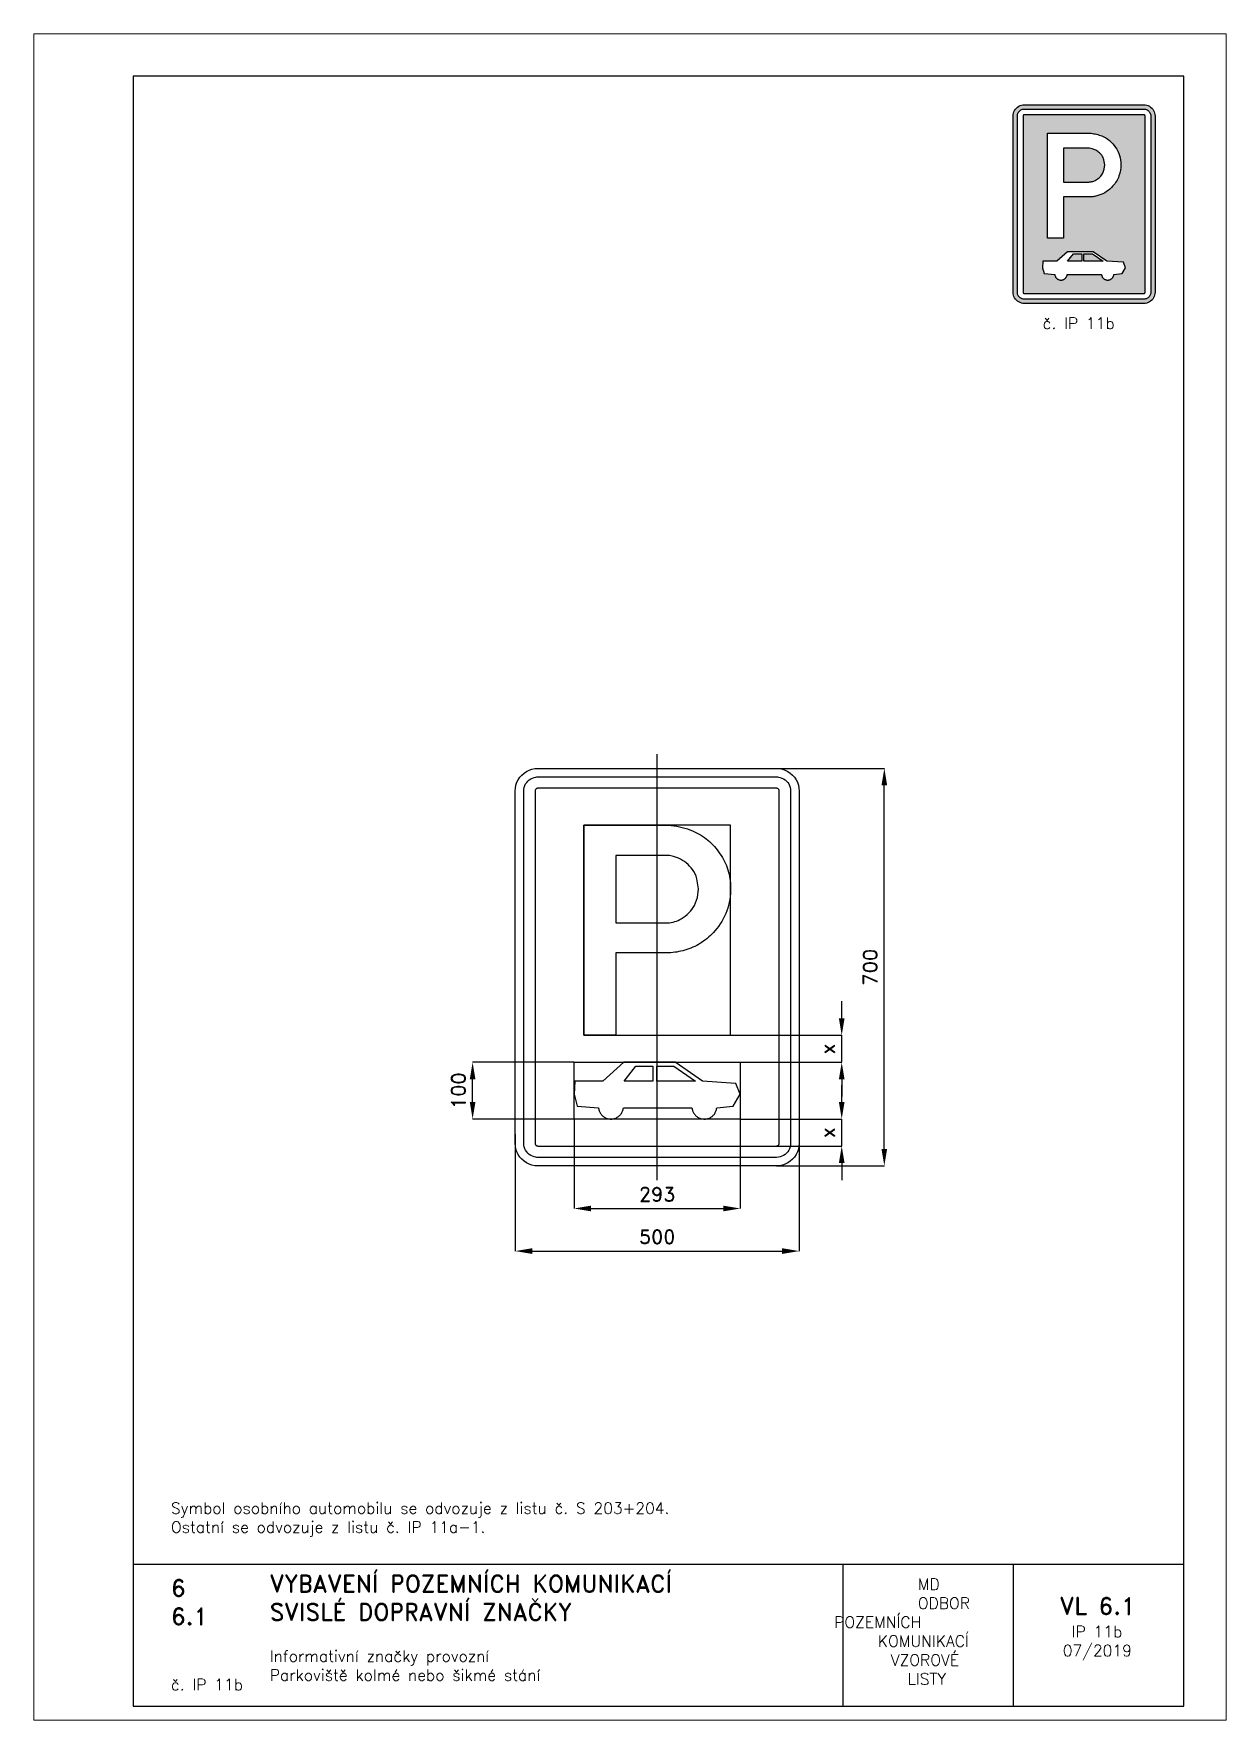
# Paper-space layout 'IP 11b' of a CAD drawing. Header units: millimetres. Extents: x 0 to 210, y 0 to 297.
# The model-space entities are those that its viewports show. They can reach past a viewport. Long polylines and large blocks are cut down to what shows.
import ezdxf

# ---------------------------------------------------------------- set-up
doc = ezdxf.new("R2010")
doc.units = ezdxf.units.MM
doc.header["$LTSCALE"] = 5
doc.linetypes.add('ČERCHOVANÁX2', pattern=[2, 1, -0.5, 0, -0.5])
doc.linetypes.add('ČÁRKOVANÁX2', pattern=[1.5, 1, -0.5])
for name, color, linetype in [('Kóty', 2, 'Continuous'), ('Rozpiska', 7, 'Continuous'), ('Značka', 7, 'Continuous')]:
    doc.layers.add(name, color=color, linetype=linetype)
doc.layers.add('Rámeček', color=6, linetype='Continuous', plot=False)
doc.styles.get("Standard").update_dxf_attribs({"font": 'romand.shx', "height": 25})
doc.dimstyles.get("Standard").update_dxf_attribs({"dimtxt": 25, "dimasz": 30, "dimexe": 0.18, "dimexo": 0.0625, "dimgap": 12.5, "dimtad": 1, "dimdec": 0, "dimzin": 0, "dimdsep": 46, "dimtxsty": 'Standard', "dimcen": 0.09, "dimadec": 0, "dimazin": 0, "dimtfac": 1, "dimtdec": 0, "dimtofl": 0, "dimtmove": 0, "dimatfit": 3, "dimfxl": 1, "dimtolj": 1, "dimtzin": 0, "dimarcsym": 0})

psp = doc.layouts.new('IP 11b')

# ---------------------------------------------------------------- texts
at = {"layer": 'Rozpiska', "color": 7, "attachment_point": 1}
for s, width, gutter_width, heights, insert, char_height in [('\\pi5.16667;č. IP 11b', 25, 75, [0], (172.4999999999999, 247.0033418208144), 2), ('Symbol osobního automobilu se odvozuje z listu č. S 203+204.\\POstatní se odvozuje z listu č. IP 11a-1.{\\H1.83333x; }', 155.5010732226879, 100, [0], (24.16971776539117, 38.34707954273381), 2), ('6', 149.04217740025, 100, [0], (24.16971776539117, 24.77143633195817), 3), ('{\\C6;VYBAVENÍ POZEMNÍCH KOMUNIKACÍ\\P}SVISLÉ DOPRAVNÍ ZNAČKY{\\H1.34524x; }', 149.04217740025, 100, [0], (41.56166878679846, 25.56072462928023), 3), ('\\pi14.7414;{\\C6;MD\\P\\pi2.36044;}ODBOR POZEMNÍCH{\\H1.57143x; }\\P\\pi7.69378;KOMUNIKACÍ{\\H1.5x; }\\P\\pi9.97949;{\\C6;VZOROVÉ\\H1.47619x; \\H0.67742x;\\P\\pi12.93187;LISTY\\H1.26984x; }', 33.10184048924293, 100, [0], (140.9534725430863, 24.94523992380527), 2), ('\\pi1.03113;{\\H1.5x;\\C6;VL 6.1\\P\\pi3.12634;\\H0.66667x;IP 11b\\H1.66666x; \\H0.6x;\\P\\pi1.5549;07/2019\\H1.80159x; }', 16.06225436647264, 100, [0], (179.6550617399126, 21.60975232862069), 2), ('6.1', 149.04217740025, 100, [0], (24.16971776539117, 19.77734483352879), 3), ('{\\C6;Informativní značky provozní\\P}Parkoviště kolmé nebo šikmé stání{\\H1.83333x; }', 149.04217740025, 100, [0], (41.56166878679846, 12.28505153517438), 2), ('{\\C6;č. IP 11b}', 18.33049291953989, 100, [2.666666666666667], (24.16971776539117, 7.277565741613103), 2)]:
    psp.add_mtext_dynamic_manual_height_columns(s, width=width, gutter_width=gutter_width, heights=heights, dxfattribs=dict(at, insert=insert, char_height=char_height))

msp = doc.modelspace()

# ---------------------------------------------------------------- blocks, each defined once
blk = doc.blocks.new('*D0')
at = {"layer": 'Defpoints', "color": 0, "transparency": 16777216}
for p in [(170.5196993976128, 350), (400.0000000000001, 349.9999999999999), (210, -350)]:
    blk.add_point(p, dxfattribs=at)
at = {"layer": 'Kóty', "color": 0, "lineweight": -2, "transparency": 16777216}
for p, q in [((170.5821993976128, 350), (400.1800000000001, 349.9999999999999)), ((399.9999999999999, -320.0000000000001), (400.0000000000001, 319.9999999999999)), ((210.0625, -350), (400.1799999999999, -350.0000000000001))]:
    blk.add_line(p, q, dxfattribs=at)
at = {"layer": 'Kóty', "color": 0, "transparency": 16777216}
for points in [[(395.0000000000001, 319.9999999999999), (405.0000000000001, 319.9999999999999), (400.0000000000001, 349.9999999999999)], [(394.9999999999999, -320.0000000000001), (404.9999999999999, -320.0000000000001), (399.9999999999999, -350.0000000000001)]]:
    blk.add_solid(points, dxfattribs=at)
at = {"layer": 'Kóty', "color": 0, "transparency": 16777216, "insert": (375, 3.541209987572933e-14), "char_height": 25, "attachment_point": 5, "rotation": 90}
blk.add_mtext('\\A1;700', dxfattribs=at)
blk = doc.blocks.new('*D1')
at = {"layer": 'Defpoints', "color": 0, "transparency": 16777216}
for p in [(-250, -294.2459571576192), (250, -298.8086641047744), (250, -500)]:
    blk.add_point(p, dxfattribs=at)
at = {"layer": 'Kóty', "color": 0, "lineweight": -2, "transparency": 16777216}
for p, q in [((-250, -294.3084571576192), (-250, -500.18)), ((250, -298.8711641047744), (250, -500.18)), ((-220, -500), (220, -500))]:
    blk.add_line(p, q, dxfattribs=at)
at = {"layer": 'Kóty', "color": 0, "transparency": 16777216}
for points in [[(-220, -495), (-220, -505), (-250, -500)], [(220, -495), (220, -505), (250, -500)]]:
    blk.add_solid(points, dxfattribs=at)
at = {"layer": 'Kóty', "color": 0, "transparency": 16777216, "insert": (1.530808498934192e-15, -475), "char_height": 25, "attachment_point": 5}
blk.add_mtext('\\A1;500', dxfattribs=at)
blk = doc.blocks.new('*D2')
at = {"layer": 'Defpoints', "color": 0, "transparency": 16777216}
for p in [(-146.4279999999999, -267.5), (146.4279999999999, -267.5), (146.4279999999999, -425)]:
    blk.add_point(p, dxfattribs=at)
at = {"layer": 'Kóty', "color": 0, "lineweight": -2, "transparency": 16777216}
for p, q in [((-146.4279999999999, -267.5625), (-146.4279999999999, -425.18)), ((146.4279999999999, -267.5625), (146.4279999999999, -425.18)), ((-116.4279999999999, -425), (116.4279999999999, -425))]:
    blk.add_line(p, q, dxfattribs=at)
at = {"layer": 'Kóty', "color": 0, "transparency": 16777216}
for points in [[(-116.4279999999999, -420), (-116.4279999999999, -430), (-146.4279999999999, -425)], [(116.4279999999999, -420), (116.4279999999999, -430), (146.4279999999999, -425)]]:
    blk.add_solid(points, dxfattribs=at)
at = {"layer": 'Kóty', "color": 0, "transparency": 16777216, "insert": (1.530808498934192e-15, -400), "char_height": 25, "attachment_point": 5}
blk.add_mtext('\\A1;293', dxfattribs=at)
blk = doc.blocks.new('*D3')
at = {"layer": 'Defpoints', "color": 0, "transparency": 16777216}
for p in [(-325, -167.4999999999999), (-146.4279999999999, -167.5), (-146.4279999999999, -267.5625)]:
    blk.add_point(p, dxfattribs=at)
at = {"layer": 'Kóty', "color": 0, "lineweight": -2, "transparency": 16777216}
for p, q in [((-146.4904999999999, -167.5), (-325.18, -167.4999999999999)), ((-325, -237.5625), (-325, -197.4999999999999)), ((-146.4904999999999, -267.5625), (-325.18, -267.5625))]:
    blk.add_line(p, q, dxfattribs=at)
at = {"layer": 'Kóty', "color": 0, "transparency": 16777216}
for points in [[(-330, -197.4999999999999), (-320, -197.5), (-325, -167.4999999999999)], [(-330, -237.5625), (-320, -237.5625), (-325, -267.5625)]]:
    blk.add_solid(points, dxfattribs=at)
at = {"layer": 'Kóty', "color": 0, "transparency": 16777216, "insert": (-349.9999999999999, -217.53125), "char_height": 25, "attachment_point": 5, "rotation": 90}
blk.add_mtext('\\A1;100', dxfattribs=at)
blk = doc.blocks.new('*D4')
at = {"layer": 'Defpoints', "color": 0, "transparency": 16777216}
for p in [(129.1910000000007, -120), (325, -120.0000000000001), (146.4279999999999, -167.5)]:
    blk.add_point(p, dxfattribs=at)
at = {"layer": 'Kóty', "color": 0, "lineweight": -2, "transparency": 16777216}
for p, q in [((325, -90.00000000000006), (325, -60.00000000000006)), ((129.2535000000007, -120), (325.18, -120.0000000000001)), ((146.4904999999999, -167.5), (325.1799999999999, -167.5000000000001)), ((324.9999999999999, -197.5000000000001), (324.9999999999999, -227.5000000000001))]:
    blk.add_line(p, q, dxfattribs=at)
at = {"layer": 'Kóty', "color": 0, "transparency": 16777216}
for points in [[(320, -90.00000000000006), (330, -90.00000000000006), (325, -120.0000000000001)], [(319.9999999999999, -197.5000000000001), (329.9999999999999, -197.5000000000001), (324.9999999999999, -167.5000000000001)]]:
    blk.add_solid(points, dxfattribs=at)
at = {"layer": 'Kóty', "color": 0, "transparency": 16777216, "insert": (300, -143.75), "char_height": 25, "attachment_point": 5, "rotation": 90}
blk.add_mtext('\\A1;x', dxfattribs=at)
blk = doc.blocks.new('*D5')
at = {"layer": 'Defpoints', "color": 0, "transparency": 16777216}
for p in [(146.4279999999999, -267.5625), (325, -267.5625), (146.4279999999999, -315)]:
    blk.add_point(p, dxfattribs=at)
at = {"layer": 'Kóty', "color": 0, "lineweight": -2, "transparency": 16777216}
for p, q in [((325, -237.5625), (325, -207.5625)), ((146.4904999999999, -267.5625), (325.18, -267.5625)), ((146.4904999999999, -315), (325.18, -315)), ((325, -345), (325, -375))]:
    blk.add_line(p, q, dxfattribs=at)
at = {"layer": 'Kóty', "color": 0, "transparency": 16777216}
for points in [[(320, -237.5625), (330, -237.5625), (325, -267.5625)], [(320, -345), (330, -345), (325, -315)]]:
    blk.add_solid(points, dxfattribs=at)
at = {"layer": 'Kóty', "color": 0, "transparency": 16777216, "insert": (300.0000000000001, -291.2812499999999), "char_height": 25, "attachment_point": 5, "rotation": 90}
blk.add_mtext('\\A1;x', dxfattribs=at)

# ---------------------------------------------------------------- dimensions: what is measured, and where the dimension line sits
at = {"layer": 'Kóty'}
for base, p1, p2, picture, middle in [((400.0000000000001, 349.9999999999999), (210, -350), (170.5196993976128, 350), '*D0', (375, 3.541209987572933e-14)), ((-325, -167.4999999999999), (-146.4279999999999, -267.5625), (-146.4279999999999, -167.5), '*D3', (-349.9999999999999, -217.53125))]:
    dim = msp.add_linear_dim(base=base, p1=p1, p2=p2, angle=90, dimstyle='Standard', dxfattribs=at)
    dim.commit()
    dim.dimension.update_dxf_attribs({"geometry": picture, "text_midpoint": middle})
for base, p1, p2, picture, middle in [((325, -120.0000000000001), (146.4279999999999, -167.5), (129.1910000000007, -120), '*D4', (300, -143.75)), ((325, -267.5625), (146.4279999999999, -315), (146.4279999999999, -267.5625), '*D5', (300.0000000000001, -291.2812499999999))]:
    dim = msp.add_linear_dim(base=base, p1=p1, p2=p2, angle=90, text='x', dimstyle='Standard', dxfattribs=at)
    dim.commit()
    dim.dimension.update_dxf_attribs({"geometry": picture, "text_midpoint": middle})
for base, p1, p2, picture, middle in [((250, -500), (-250, -294.2459571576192), (250, -298.8086641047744), '*D1', (1.530808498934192e-15, -475)), ((146.4279999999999, -425), (-146.4279999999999, -267.5), (146.4279999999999, -267.5), '*D2', (1.530808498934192e-15, -400))]:
    dim = msp.add_linear_dim(base=base, p1=p1, p2=p2, dimstyle='Standard', dxfattribs=at)
    dim.commit()
    dim.dimension.update_dxf_attribs({"geometry": picture, "text_midpoint": middle})

# ---------------------------------------------------------------- linework, layer by layer
at = {"layer": 'Kóty'}
for points in [[(324.9999999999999, -167.5000000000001), (325, -120.0000000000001)], [(325, -315), (325, -267.5625)]]:
    msp.add_lwpolyline(points, dxfattribs=at)
at = {"layer": 'Značka', "color": 6, "linetype": 'ČERCHOVANÁX2', "ltscale": 5}
msp.add_lwpolyline([(0, -375), (0, 375)], dxfattribs=at)
at = {"layer": 'Značka', "color": 5}
for points in [[(-210, -350), (-210.2000000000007, -349.9995000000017), (-210.2999999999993, -349.9988000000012, -0.0321716), (-215.5, -349.6369999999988), (-220.6000000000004, -348.5822999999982), (-225.5, -346.9226999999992), (-230.1000000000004, -344.5885000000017), (-234.3999999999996, -341.7139999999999), (-238.2999999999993, -338.2842999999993), (-241.7000000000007, -334.4026000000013), (-244.6000000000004, -330.0905999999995), (-246.8999999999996, -325.460500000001), (-248.6000000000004, -320.5548999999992), (-249.7000000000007, -315.4766999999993), (-250, -310.3139999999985), (-250, -310.1569999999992), (-250, -310), (-250, 310), (-250, 310.1569999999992), (-250, 310.3139999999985), (-249.6000000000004, 315.4789999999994), (-248.6000000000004, 320.5550000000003), (-246.8999999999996, 325.4639999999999), (-244.6000000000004, 330.0910000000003), (-241.7000000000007, 334.4019999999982), (-238.2999999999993, 338.2839999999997), (-234.3999999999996, 341.7170000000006), (-230.1000000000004, 344.5889999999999), (-225.5, 346.905999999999), (-220.6000000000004, 348.5819999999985), (-215.5, 349.6539999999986, -0.0367311), (-210.2999999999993, 349.9989999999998), (-210.2000000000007, 350), (-210, 350), (210, 350), (210.2000000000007, 350), (210.2999999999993, 349.9989999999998, -0.0321716), (215.5, 349.6369999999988), (220.6000000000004, 348.5819999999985), (225.5, 346.9229999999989), (230.1000000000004, 344.5889999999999), (234.3999999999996, 341.7139999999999), (238.2999999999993, 338.2839999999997), (241.7000000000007, 334.4029999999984), (244.6000000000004, 330.0910000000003), (246.8999999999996, 325.4599999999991), (248.6000000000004, 320.5550000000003), (249.7000000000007, 315.476999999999), (250, 310.3139999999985), (250, 310.1569999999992), (250, 310), (250, -310), (250, -310.1569999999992), (250, -310.3139999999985), (249.6000000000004, -315.4791000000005), (248.6000000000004, -320.5548999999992), (246.8999999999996, -325.4635999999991), (244.6000000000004, -330.0905999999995), (241.7000000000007, -334.4016999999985), (238.2999999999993, -338.2842999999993), (234.3999999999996, -341.7171999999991), (230.1000000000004, -344.5885000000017), (225.5, -346.9061000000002), (220.6000000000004, -348.5822999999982), (215.5, -349.6542000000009, -0.0367341), (210.2999999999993, -349.9988000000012), (210.2000000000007, -349.9995999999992), (210, -350), (-210, -350)], [(-210, -335), (-210.1000000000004, -334.9997000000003), (-210.2000000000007, -334.9991999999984, -0.0321601), (-213.3999999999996, -334.7730999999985), (-216.6000000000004, -334.1139000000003), (-219.7000000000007, -333.0767000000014), (-222.6000000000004, -331.6178), (-225.2999999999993, -329.8211999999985), (-227.7000000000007, -327.6777000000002), (-229.7999999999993, -325.2515999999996), (-231.6000000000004, -322.5565999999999), (-233.1000000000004, -319.6627999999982), (-234.1000000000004, -316.5967999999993), (-234.7999999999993, -313.4229999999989), (-235, -310.1959999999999), (-235, -310.0980000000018), (-235, -310), (-235, 310), (-235, 310.0980000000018), (-235, 310.1959999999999), (-234.7999999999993, 313.4239999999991), (-234.1000000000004, 316.5970000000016), (-233.1000000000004, 319.6650000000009), (-231.6000000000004, 322.5570000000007), (-229.7999999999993, 325.2510000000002), (-227.7000000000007, 327.6779999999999), (-225.2999999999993, 329.8230000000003), (-222.6000000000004, 331.6179999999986), (-219.7000000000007, 333.0659999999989), (-216.6000000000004, 334.1140000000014), (-213.3999999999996, 334.7839999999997, -0.0367287), (-210.2000000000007, 334.9989999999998), (-210.1000000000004, 335), (-210, 335), (210, 335), (210.1000000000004, 335), (210.2000000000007, 334.9989999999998, -0.0321789), (213.3999999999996, 334.773000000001), (216.6000000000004, 334.1140000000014), (219.7000000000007, 333.0770000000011), (222.6000000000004, 331.6179999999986), (225.2999999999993, 329.8209999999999), (227.7000000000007, 327.6779999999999), (229.7999999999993, 325.2520000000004), (231.6000000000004, 322.5570000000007), (233.1000000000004, 319.6630000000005), (234.1000000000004, 316.5970000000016), (234.7999999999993, 313.4229999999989), (235, 310.1959999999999), (235, 310.0980000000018), (235, 310), (235, -310), (235, -310.0980000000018), (235, -310.1959999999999), (234.7999999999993, -313.4239999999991), (234.1000000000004, -316.5967999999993), (233.1000000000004, -319.6647999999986), (231.6000000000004, -322.5565999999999), (229.7999999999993, -325.2511000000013), (227.7000000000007, -327.6777000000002), (225.2999999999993, -329.8233), (222.6000000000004, -331.6178), (219.7000000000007, -333.0662999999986), (216.6000000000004, -334.1139000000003), (213.3999999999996, -334.7838999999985), (210.2000000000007, -334.9991999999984), (210.1000000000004, -334.9997000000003), (210, -335), (-210, -335)], [(-129.2000000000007, -119.9609999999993), (-129.2000000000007, 250.0390000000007), (20.5, 250.0390000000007), (22.70000000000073, 249.7540000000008), (24.89999999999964, 249.4599999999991, -0.0253522), (43.89999999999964, 246.0109999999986, -0.042933), (62.20000000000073, 240.018, -0.0795852), (89.39999999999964, 223.7220000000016, -0.076468), (110.5, 199.7419999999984, -0.0768591), (124.5, 171.2129999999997, -0.0757333), (129.2000000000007, 139.7710000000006, -0.09403439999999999), (122.6000000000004, 99.08699999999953, -0.0983727), (101.5, 63.84400000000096, -0.0732822), (79.20000000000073, 43.98800000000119, -0.067707), (52.39999999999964, 31.12199999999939, -0.0342059), (38.39999999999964, 27.28199999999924, -0.0378679), (24.10000000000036, 25.49499999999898), (21.70000000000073, 25.38300000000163), (19.29999999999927, 25.30199999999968), (-72.5, 25.30199999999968), (-72.5, -119.9609999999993), (-129.2000000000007, -119.9609999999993)], [(-72.5, 196.8899999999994), (-72.5, 77.87299999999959), (15.10000000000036, 77.87299999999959), (16.79999999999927, 77.875), (18.60000000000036, 77.91100000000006, 0.0671332), (30.89999999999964, 80.10099999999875, 0.0577061), (42.39999999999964, 85.31100000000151, 0.07172569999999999), (55.70000000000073, 95.39600000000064, 0.0745311), (65.5, 108.7829999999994), (71.10000000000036, 122.7849999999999), (72.79999999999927, 137.844000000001), (70.10000000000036, 155.7910000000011, 0.08373560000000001), (62.10000000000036, 171.9150000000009, 0.0733358), (51.29999999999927, 183.4540000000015, 0.0660673), (37.79999999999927, 191.648000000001), (28.70000000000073, 195.0410000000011, 0.0492476), (19.20000000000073, 196.6970000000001), (17.70000000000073, 196.8050000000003), (16.29999999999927, 196.8899999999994), (-72.5, 196.8899999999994)], [(-103.3150000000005, -247.857, 0.00632891), (-103.0149999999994, -249.6754000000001, 0.0190642), (-102.6229999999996, -251.4726000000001, 0.0377067), (-101.6820000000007, -254.1885000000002, 0.0345653), (-100.3559999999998, -256.7497000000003, 0.033676), (-98.72999999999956, -259.1277, 0.0344338), (-96.79999999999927, -261.2601000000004, 0.034599), (-94.6180000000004, -263.1367, 0.0344176), (-92.19800000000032, -264.6966000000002, 0.03438719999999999), (-89.60399999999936, -265.9444000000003, 0.0344148), (-86.86299999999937, -266.8248999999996, 0.0344185), (-84.03499999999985, -267.3588, 0.03441669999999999), (-81.15999999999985, -267.5, 0.03441690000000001), (-78.28900000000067, -267.2835999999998, 0.0344269), (-75.47600000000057, -266.6758, 0.0344208), (-72.75900000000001, -265.7239, 0.03434790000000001), (-70.19800000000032, -264.4085999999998, 0.0344156), (-67.8189999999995, -262.7861000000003, 0.03475519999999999), (-65.6880000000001, -260.8528999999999, 0.0343952), (-63.81600000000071, -258.6700000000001, 0.0330107), (-62.2510000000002, -256.2507999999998, 0.0345653), (-60.98699999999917, -253.6572999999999, 0.0397575), (-60.12299999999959, -250.9161999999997, 0.0173413), (-59.81099999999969, -249.3940000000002), (-59.56999999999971, -247.857), (-59.5679999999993, -247.857), (60.99699999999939, -247.857), (61.25200000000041, -247.857), (61.55299999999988, -249.6754000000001, 0.0190642), (61.94399999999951, -251.4726000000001, 0.0376967), (62.88600000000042, -254.1885000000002, 0.0345607), (64.21199999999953, -256.7497000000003, 0.03367580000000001), (65.83699999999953, -259.1277, 0.0344378), (67.76699999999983, -261.2601000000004, 0.0345921), (69.94900000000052, -263.1367, 0.0344203), (72.3700000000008, -264.6966000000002, 0.034385), (74.96399999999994, -265.9444000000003, 0.034413), (77.70399999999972, -266.8248999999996, 0.0344216), (80.53299999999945, -267.3588, 0.0344166), (83.40799999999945, -267.5, 0.0344166), (86.27800000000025, -267.2835999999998, 0.0344259), (89.09200000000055, -266.6758, 0.0344189), (91.8080000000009, -265.7239, 0.03434790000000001), (94.3690000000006, -264.4085999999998, 0.0344096), (96.74799999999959, -262.7861000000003, 0.0347589), (98.87900000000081, -260.8528999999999, 0.0344033), (100.7510000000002, -258.6700000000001, 0.03300619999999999), (102.3160000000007, -256.2507999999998, 0.03455109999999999), (103.5799999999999, -253.6572999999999, 0.0397676), (104.4439999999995, -250.9161999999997), (104.7559999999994, -249.3940000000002), (104.9969999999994, -247.857), (105, -247.857), (133.9279999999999, -244.643), (146.4279999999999, -223.9279999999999), (138.5709999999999, -205), (80, -201.0709999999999), (31.42900000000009, -167.5), (-58.57099999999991, -167.5), (-95.71399999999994, -201.0709999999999), (-145, -201.0709999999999), (-146.4279999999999, -223.9279999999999), (-141.0709999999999, -244.643), (-103.5709999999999, -247.857), (-103.3150000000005, -247.857)]]:
    msp.add_lwpolyline(points, format="xyb", dxfattribs=at)
for points in [[(-210, -315), (210, -315), (210, -315), (210, -315), (210.7000000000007, -314.9550000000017), (211.2999999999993, -314.8230000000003), (211.8999999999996, -314.6150000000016), (212.5, -314.3240000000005), (213.1000000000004, -313.9639999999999), (213.5, -313.5360000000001), (214, -313.0499999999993), (214.2999999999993, -312.5109999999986), (214.6000000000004, -311.9330000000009), (214.7999999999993, -311.3189999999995), (215, -310.6850000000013), (215, -310.0390000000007), (215, -310.0200000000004), (215, -310), (215, 310), (215, 310.0200000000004), (215, 310.0390000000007), (215, 310.6850000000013), (214.7999999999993, 311.3189999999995), (214.6000000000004, 311.9330000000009), (214.2999999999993, 312.5109999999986), (214, 313.0499999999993), (213.5, 313.5360000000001), (213.1000000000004, 313.9650000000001), (212.5, 314.3240000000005), (211.8999999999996, 314.6130000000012), (211.2999999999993, 314.8230000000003), (210.7000000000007, 314.9569999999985), (210, 315), (210, 315), (210, 315), (-210, 315), (-210, 315), (-210, 315), (-210.7000000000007, 314.9550000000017), (-211.2999999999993, 314.8230000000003), (-211.8999999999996, 314.6150000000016), (-212.5, 314.3240000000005), (-213.1000000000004, 313.9639999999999), (-213.5, 313.5360000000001), (-214, 313.0499999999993), (-214.2999999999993, 312.5109999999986), (-214.6000000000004, 311.9330000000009), (-214.7999999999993, 311.3189999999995), (-215, 310.6850000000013), (-215, 310.0390000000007), (-215, 310.0200000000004), (-215, 310), (-215, -310), (-215, -310.0200000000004), (-215, -310.0390000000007), (-215, -310.6850000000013), (-214.7999999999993, -311.3189999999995), (-214.6000000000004, -311.9330000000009), (-214.2999999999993, -312.5109999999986), (-214, -313.0499999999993), (-213.5, -313.5360000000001), (-213.1000000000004, -313.9650000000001), (-212.5, -314.3240000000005), (-211.8999999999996, -314.6130000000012), (-211.2999999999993, -314.8230000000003), (-210.7000000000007, -314.9569999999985), (-210, -315), (-210, -315), (-210, -315)], [(-7.679000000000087, -174.643), (-7.679000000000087, -201.0709999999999), (-57.85699999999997, -201.0709999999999), (-37.5, -174.643), (-7.679000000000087, -174.643)], [(29.20000000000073, -174.643), (67.4369999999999, -201.0709999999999), (-0.5360000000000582, -201.0709999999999), (-0.5360000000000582, -174.643), (29.20000000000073, -174.643)]]:
    msp.add_lwpolyline(points, dxfattribs=at)
at = {"layer": 'Značka', "color": 6, "linetype": 'ČÁRKOVANÁX2', "ltscale": 2.5}
msp.add_lwpolyline([(-129.2000000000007, -119.9609999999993), (129.1829999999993, -119.9609999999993), (129.1829999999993, 250.0390000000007), (-129.2000000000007, 250.0390000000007)], close=True, dxfattribs=at)
msp.add_lwpolyline([(-146.4279999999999, -267.5), (-146.4279999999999, -167.5), (146.4279999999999, -167.5), (146.4279999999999, -267.5), (-146.4279999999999, -267.5)], dxfattribs=at)

msp.set_redraw_order([(e.dxf.handle, doc.entitydb.next_handle()) for e in msp.query("TEXT MTEXT ATTDEF DIMENSION ARC_DIMENSION")])  # texts and dimensions are drawn at this point

# ---------------------------------------------------------------- hatches: boundary and pattern name
at = {"layer": 'Značka'}
h = psp.add_hatch(color=170, dxfattribs=at)
h.dxf.hatch_style = 1
edge = h.paths.add_edge_path()
edge.add_line((174.4612313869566, 249.4945939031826), (174.4512313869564, 249.4946189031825))
edge.add_line((174.4512313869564, 249.4946189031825), (174.4462313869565, 249.4946539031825))
edge.add_arc((174.4566601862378, 251.522023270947), 2.027396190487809, 262.33462739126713, 269.7052727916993, ccw=False)
edge.add_line((174.1862313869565, 249.5127439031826), (173.9312313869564, 249.5654789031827))
edge.add_line((173.9312313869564, 249.5654789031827), (173.6862313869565, 249.6484589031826))
edge.add_line((173.6862313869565, 249.6484589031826), (173.4562313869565, 249.7651689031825))
edge.add_line((173.4562313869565, 249.7651689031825), (173.2412313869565, 249.9088939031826))
edge.add_line((173.2412313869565, 249.9088939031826), (173.0462313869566, 250.0803789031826))
edge.add_line((173.0462313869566, 250.0803789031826), (172.8762313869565, 250.2744639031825))
edge.add_line((172.8762313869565, 250.2744639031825), (172.7312313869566, 250.4900639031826))
edge.add_line((172.7312313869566, 250.4900639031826), (172.6162313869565, 250.7215689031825))
edge.add_line((172.6162313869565, 250.7215689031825), (172.5312313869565, 250.9668489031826))
edge.add_line((172.5312313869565, 250.9668489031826), (172.4762313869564, 251.2207589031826))
edge.add_line((172.4762313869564, 251.2207589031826), (172.4612313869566, 251.4788939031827))
edge.add_line((172.4612313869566, 251.4788939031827), (172.4612313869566, 251.4867439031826))
edge.add_line((172.4612313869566, 251.4867439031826), (172.4612313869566, 251.4945939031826))
edge.add_line((172.4612313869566, 251.4945939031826), (172.4612313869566, 282.4945939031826))
edge.add_line((172.4612313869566, 282.4945939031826), (172.4612313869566, 282.5024439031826))
edge.add_line((172.4612313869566, 282.5024439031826), (172.4612313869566, 282.5102939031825))
edge.add_line((172.4612313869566, 282.5102939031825), (172.4812313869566, 282.7685439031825))
edge.add_line((172.4812313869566, 282.7685439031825), (172.5312313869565, 283.0223439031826))
edge.add_line((172.5312313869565, 283.0223439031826), (172.6162313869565, 283.2677939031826))
edge.add_line((172.6162313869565, 283.2677939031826), (172.7312313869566, 283.4991439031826))
edge.add_line((172.7312313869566, 283.4991439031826), (172.8762313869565, 283.7146939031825))
edge.add_line((172.8762313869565, 283.7146939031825), (173.0462313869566, 283.9087939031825))
edge.add_line((173.0462313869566, 283.9087939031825), (173.2412313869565, 284.0804439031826))
edge.add_line((173.2412313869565, 284.0804439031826), (173.4562313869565, 284.2240439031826))
edge.add_line((173.4562313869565, 284.2240439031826), (173.6862313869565, 284.3398939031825))
edge.add_line((173.6862313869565, 284.3398939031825), (173.9312313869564, 284.4236939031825))
edge.add_line((173.9312313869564, 284.4236939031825), (174.1862313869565, 284.4772939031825))
edge.add_arc((174.4334803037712, 282.7186888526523), 1.775900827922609, 89.58860905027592, 98.00297429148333, ccw=False)
edge.add_line((174.4462313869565, 284.4945439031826), (174.4512313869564, 284.4945939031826))
edge.add_line((174.4512313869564, 284.4945939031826), (174.4612313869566, 284.4945939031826))
edge.add_line((174.4612313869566, 284.4945939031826), (195.4612313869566, 284.4945939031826))
edge.add_line((195.4612313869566, 284.4945939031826), (195.4712313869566, 284.4945939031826))
edge.add_line((195.4712313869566, 284.4945939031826), (195.4762313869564, 284.4945439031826))
edge.add_arc((195.465724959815, 282.4671695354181), 2.027401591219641, 82.33243432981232, 89.7030797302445, ccw=False)
edge.add_line((195.7362313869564, 284.4764439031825), (195.9912313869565, 284.4236939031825))
edge.add_line((195.9912313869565, 284.4236939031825), (196.2362313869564, 284.3407439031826))
edge.add_line((196.2362313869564, 284.3407439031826), (196.4662313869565, 284.2240439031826))
edge.add_line((196.4662313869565, 284.2240439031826), (196.6812313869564, 284.0802939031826))
edge.add_line((196.6812313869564, 284.0802939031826), (196.8762313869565, 283.9087939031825))
edge.add_line((196.8762313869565, 283.9087939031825), (197.0462313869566, 283.7147439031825))
edge.add_line((197.0462313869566, 283.7147439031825), (197.1912313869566, 283.4991439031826))
edge.add_line((197.1912313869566, 283.4991439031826), (197.3062313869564, 283.2675939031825))
edge.add_line((197.3062313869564, 283.2675939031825), (197.3912313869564, 283.0223439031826))
edge.add_line((197.3912313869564, 283.0223439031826), (197.4462313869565, 282.7684439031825))
edge.add_line((197.4462313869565, 282.7684439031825), (197.4612313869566, 282.5102939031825))
edge.add_line((197.4612313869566, 282.5102939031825), (197.4612313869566, 282.5024439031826))
edge.add_line((197.4612313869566, 282.5024439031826), (197.4612313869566, 282.4945939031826))
edge.add_line((197.4612313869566, 282.4945939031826), (197.4612313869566, 251.4945939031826))
edge.add_line((197.4612313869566, 251.4945939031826), (197.4612313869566, 251.4867439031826))
edge.add_line((197.4612313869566, 251.4867439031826), (197.4612313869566, 251.4788939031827))
edge.add_line((197.4612313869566, 251.4788939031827), (197.4412313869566, 251.2206389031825))
edge.add_line((197.4412313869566, 251.2206389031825), (197.3912313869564, 250.9668489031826))
edge.add_line((197.3912313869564, 250.9668489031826), (197.3062313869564, 250.7214139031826))
edge.add_line((197.3062313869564, 250.7214139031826), (197.1912313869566, 250.4900639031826))
edge.add_line((197.1912313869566, 250.4900639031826), (197.0462313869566, 250.2745089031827))
edge.add_line((197.0462313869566, 250.2745089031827), (196.8762313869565, 250.0803789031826))
edge.add_line((196.8762313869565, 250.0803789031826), (196.6812313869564, 249.9087339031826))
edge.add_line((196.6812313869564, 249.9087339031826), (196.4662313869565, 249.7651689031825))
edge.add_line((196.4662313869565, 249.7651689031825), (196.2362313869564, 249.6492889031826))
edge.add_line((196.2362313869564, 249.6492889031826), (195.9912313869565, 249.5654789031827))
edge.add_line((195.9912313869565, 249.5654789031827), (195.7362313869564, 249.5118839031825))
edge.add_arc((195.4891280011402, 251.2703542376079), 1.775747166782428, 269.58387766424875, 277.99892952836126, ccw=False)
edge.add_line((195.4762313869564, 249.4946539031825), (195.4712313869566, 249.4946139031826))
edge.add_line((195.4712313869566, 249.4946139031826), (195.4612313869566, 249.4945939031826))
edge.add_line((195.4612313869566, 249.4945939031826), (174.4612313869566, 249.4945939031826))
edge = h.paths.add_edge_path(flags=16)
edge.add_line((174.4612313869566, 250.2445939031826), (174.4562313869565, 250.2446089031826))
edge.add_line((174.4562313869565, 250.2446089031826), (174.4512313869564, 250.2446339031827))
edge.add_arc((174.4590211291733, 251.4927772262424), 1.248167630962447, 262.2744055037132, 269.6424180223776, ccw=False)
edge.add_line((174.2912313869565, 250.2559389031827), (174.1312313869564, 250.2888989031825))
edge.add_line((174.1312313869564, 250.2888989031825), (173.9762313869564, 250.3407589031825))
edge.add_line((173.9762313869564, 250.3407589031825), (173.8312313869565, 250.4137039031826))
edge.add_line((173.8312313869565, 250.4137039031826), (173.6962313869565, 250.5035339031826))
edge.add_line((173.6962313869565, 250.5035339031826), (173.5762313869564, 250.6107089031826))
edge.add_line((173.5762313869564, 250.6107089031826), (173.4712313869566, 250.7320139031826))
edge.add_line((173.4712313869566, 250.7320139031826), (173.3812313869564, 250.8667639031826))
edge.add_line((173.3812313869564, 250.8667639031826), (173.3062313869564, 251.0114539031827))
edge.add_line((173.3062313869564, 251.0114539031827), (173.2562313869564, 251.1647539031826))
edge.add_line((173.2562313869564, 251.1647539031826), (173.2212313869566, 251.3234439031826))
edge.add_line((173.2212313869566, 251.3234439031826), (173.2112313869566, 251.4847939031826))
edge.add_line((173.2112313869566, 251.4847939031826), (173.2112313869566, 251.4896939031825))
edge.add_line((173.2112313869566, 251.4896939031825), (173.2112313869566, 251.4945939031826))
edge.add_line((173.2112313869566, 251.4945939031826), (173.2112313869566, 282.4945939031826))
edge.add_line((173.2112313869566, 282.4945939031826), (173.2112313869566, 282.4994939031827))
edge.add_line((173.2112313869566, 282.4994939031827), (173.2112313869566, 282.5043939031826))
edge.add_line((173.2112313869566, 282.5043939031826), (173.2212313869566, 282.6657939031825))
edge.add_line((173.2212313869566, 282.6657939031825), (173.2562313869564, 282.8244439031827))
edge.add_line((173.2562313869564, 282.8244439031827), (173.3062313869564, 282.9778439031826))
edge.add_line((173.3062313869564, 282.9778439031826), (173.3812313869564, 283.1224439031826))
edge.add_line((173.3812313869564, 283.1224439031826), (173.4712313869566, 283.2571439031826))
edge.add_line((173.4712313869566, 283.2571439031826), (173.5762313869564, 283.3784939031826))
edge.add_line((173.5762313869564, 283.3784939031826), (173.6962313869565, 283.4857439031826))
edge.add_line((173.6962313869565, 283.4857439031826), (173.8312313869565, 283.5754939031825))
edge.add_line((173.8312313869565, 283.5754939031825), (173.9762313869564, 283.6478939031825))
edge.add_line((173.9762313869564, 283.6478939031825), (174.1312313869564, 283.7002939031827))
edge.add_line((174.1312313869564, 283.7002939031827), (174.2912313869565, 283.7337939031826))
edge.add_arc((174.4443043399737, 282.6515714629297), 1.092994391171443, 89.63687534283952, 98.05069128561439, ccw=False)
edge.add_line((174.4512313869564, 283.7445439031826), (174.4562313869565, 283.7445939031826))
edge.add_line((174.4562313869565, 283.7445939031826), (174.4612313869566, 283.7445939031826))
edge.add_line((174.4612313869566, 283.7445939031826), (195.4612313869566, 283.7445939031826))
edge.add_line((195.4612313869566, 283.7445939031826), (195.4662313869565, 283.7445939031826))
edge.add_line((195.4662313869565, 283.7445939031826), (195.4712313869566, 283.7445439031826))
edge.add_arc((195.4635318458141, 282.4971304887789), 1.247437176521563, 82.2740350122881, 89.64635171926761, ccw=False)
edge.add_line((195.6312313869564, 283.7332439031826), (195.7912313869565, 283.7002939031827))
edge.add_line((195.7912313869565, 283.7002939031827), (195.9462313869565, 283.6484439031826))
edge.add_line((195.9462313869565, 283.6484439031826), (196.0912313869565, 283.5754939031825))
edge.add_line((196.0912313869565, 283.5754939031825), (196.2262313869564, 283.4856439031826))
edge.add_line((196.2262313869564, 283.4856439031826), (196.3462313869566, 283.3784939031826))
edge.add_line((196.3462313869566, 283.3784939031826), (196.4512313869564, 283.2571939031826))
edge.add_line((196.4512313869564, 283.2571939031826), (196.5412313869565, 283.1224439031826))
edge.add_line((196.5412313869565, 283.1224439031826), (196.6162313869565, 282.9777439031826))
edge.add_line((196.6162313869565, 282.9777439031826), (196.6662313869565, 282.8244439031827))
edge.add_line((196.6662313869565, 282.8244439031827), (196.7012313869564, 282.6657439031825))
edge.add_line((196.7012313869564, 282.6657439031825), (196.7112313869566, 282.5043939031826))
edge.add_line((196.7112313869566, 282.5043939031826), (196.7112313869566, 282.4994939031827))
edge.add_line((196.7112313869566, 282.4994939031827), (196.7112313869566, 282.4945939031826))
edge.add_line((196.7112313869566, 282.4945939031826), (196.7112313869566, 251.4945939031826))
edge.add_line((196.7112313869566, 251.4945939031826), (196.7112313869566, 251.4896939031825))
edge.add_line((196.7112313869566, 251.4896939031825), (196.7112313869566, 251.4847939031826))
edge.add_line((196.7112313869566, 251.4847939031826), (196.7012313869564, 251.3233939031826))
edge.add_line((196.7012313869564, 251.3233939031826), (196.6662313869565, 251.1647539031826))
edge.add_line((196.6662313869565, 251.1647539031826), (196.6162313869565, 251.0113539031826))
edge.add_line((196.6162313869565, 251.0113539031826), (196.5412313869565, 250.8667639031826))
edge.add_line((196.5412313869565, 250.8667639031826), (196.4512313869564, 250.7320389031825))
edge.add_line((196.4512313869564, 250.7320389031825), (196.3462313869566, 250.6107089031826))
edge.add_line((196.3462313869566, 250.6107089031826), (196.2262313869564, 250.5034289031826))
edge.add_line((196.2262313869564, 250.5034289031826), (196.0912313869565, 250.4137039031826))
edge.add_line((196.0912313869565, 250.4137039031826), (195.9462313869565, 250.3412789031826))
edge.add_line((195.9462313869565, 250.3412789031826), (195.7912313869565, 250.2888989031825))
edge.add_line((195.7912313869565, 250.2888989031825), (195.6312313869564, 250.2553989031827))
edge.add_line((195.6312313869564, 250.2553989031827), (195.4712313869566, 250.2446339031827))
edge.add_line((195.4712313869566, 250.2446339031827), (195.4662313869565, 250.2446089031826))
edge.add_line((195.4662313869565, 250.2446089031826), (195.4612313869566, 250.2445939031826))
edge.add_line((195.4612313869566, 250.2445939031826), (174.4612313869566, 250.2445939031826))
h = psp.add_hatch(color=170, dxfattribs=at)
h.dxf.hatch_style = 1
h.paths.add_polyline_path([(174.4612313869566, 251.2445939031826), (195.4612313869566, 251.2445939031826), (195.4962313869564, 251.2468439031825), (195.5262313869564, 251.2534439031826), (195.5562313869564, 251.2638439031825), (195.5862313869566, 251.2783939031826), (195.6162313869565, 251.2963939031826), (195.6362313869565, 251.3177939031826), (195.6612313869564, 251.3420939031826), (195.6762313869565, 251.3690439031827), (195.6912313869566, 251.3979439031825), (195.7012313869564, 251.4286439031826), (195.7112313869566, 251.4603439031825), (195.7112313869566, 251.4926439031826), (195.7112313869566, 251.4935939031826), (195.7112313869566, 251.4945939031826), (195.7112313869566, 282.4945939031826), (195.7112313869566, 282.4955939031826), (195.7112313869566, 282.4965439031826), (195.7112313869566, 282.5288439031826), (195.7012313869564, 282.5605439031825), (195.6912313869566, 282.5912439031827), (195.6762313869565, 282.6201439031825), (195.6612313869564, 282.6470939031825), (195.6362313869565, 282.6713939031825), (195.6162313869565, 282.6928439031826), (195.5862313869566, 282.7107939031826), (195.5562313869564, 282.7252439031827), (195.5262313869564, 282.7357439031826), (195.4962313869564, 282.7424439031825), (195.4612313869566, 282.7445939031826), (174.4612313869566, 282.7445939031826), (174.4262313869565, 282.7423439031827), (174.3962313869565, 282.7357439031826), (174.3662313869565, 282.7253439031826), (174.3362313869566, 282.7107939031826), (174.3062313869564, 282.6927939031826), (174.2862313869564, 282.6713939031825), (174.2612313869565, 282.6470939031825), (174.2462313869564, 282.6201439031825), (174.2312313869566, 282.5912439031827), (174.2212313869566, 282.5605439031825), (174.2112313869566, 282.5288439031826), (174.2112313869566, 282.4965439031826), (174.2112313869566, 282.4955939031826), (174.2112313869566, 282.4945939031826), (174.2112313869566, 251.4945939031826), (174.2112313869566, 251.4935939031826), (174.2112313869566, 251.4926439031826), (174.2112313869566, 251.4603439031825), (174.2212313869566, 251.4286439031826), (174.2312313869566, 251.3979439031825), (174.2462313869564, 251.3690439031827), (174.2612313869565, 251.3420939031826), (174.2862313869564, 251.3177939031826), (174.3062313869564, 251.2963439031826), (174.3362313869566, 251.2783939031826), (174.3662313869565, 251.2639439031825), (174.3962313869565, 251.2534439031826), (174.4262313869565, 251.2467439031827)])
h.paths.add_polyline_path([(186.4212313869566, 258.2624439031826), (188.3330813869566, 256.9410439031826), (184.9344313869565, 256.9410439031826), (184.9344313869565, 258.2624439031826)], flags=0)
h.paths.add_polyline_path([(184.5772813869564, 258.2624439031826), (184.5772813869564, 256.9410439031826), (182.0683813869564, 256.9410439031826), (183.0862313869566, 258.2624439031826)], flags=0)
edge = h.paths.add_edge_path(flags=16)
edge.add_arc((183.3942932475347, 255.1487792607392), 3.640150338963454, 188.6430508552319, 190.0935108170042)
edge.add_arc((180.9982398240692, 254.7228267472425), 1.206530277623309, 190.120142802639, 194.488806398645)
edge.add_arc((180.7526636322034, 254.6645700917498), 0.9542022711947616, 194.7912597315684, 203.4289067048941)
edge.add_arc((180.8353926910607, 254.7000931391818), 1.044235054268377, 203.4124651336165, 211.3310957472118)
edge.add_arc((180.8657564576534, 254.7005199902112), 1.070504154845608, 210.5055385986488, 218.2205936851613)
edge.add_arc((180.8461576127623, 254.6846879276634), 1.045311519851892, 218.2034599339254, 226.091988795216)
edge.add_arc((180.8529518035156, 254.6720477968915), 1.04100631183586, 225.3400889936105, 233.2664338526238)
edge.add_arc((180.8566945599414, 254.6766310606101), 1.046918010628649, 233.2522968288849, 241.1371173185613)
edge.add_arc((180.8692295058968, 254.6703919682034), 1.047598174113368, 240.371972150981, 248.2498337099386)
edge.add_arc((180.8689891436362, 254.6697568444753), 1.046919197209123, 248.2491714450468, 256.133350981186)
edge.add_arc((180.8824517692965, 254.6658486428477), 1.046445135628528, 255.3664100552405, 263.2514365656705)
edge.add_arc((180.88257888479, 254.6660749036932), 1.046684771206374, 263.2459819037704, 271.1305963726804)
edge.add_arc((180.8965043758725, 254.6664977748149), 1.046925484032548, 270.3681560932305, 278.2528163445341)
edge.add_arc((180.896682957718, 254.6657653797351), 1.046175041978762, 278.2488948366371, 286.1358442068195)
edge.add_arc((180.9100810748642, 254.6701177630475), 1.046727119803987, 285.3651149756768, 293.2506679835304)
edge.add_arc((180.9092028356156, 254.6721893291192), 1.048977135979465, 293.2500755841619, 301.1189408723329)
edge.add_arc((180.9222003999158, 254.6777733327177), 1.047133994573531, 300.3521681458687, 308.2365308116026)
edge.add_arc((180.9291046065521, 254.6691251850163), 1.036068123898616, 308.2326278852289, 316.1947281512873)
edge.add_arc((180.9312542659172, 254.6860440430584), 1.046317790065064, 315.4445956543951, 323.3242885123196)
edge.add_arc((180.8944880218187, 254.7135390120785), 1.092227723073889, 323.3194715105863, 330.8822204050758)
edge.add_arc((180.9435032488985, 254.7034510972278), 1.044606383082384, 330.0573641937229, 337.9759948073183)
edge.add_arc((181.0730251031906, 254.6514738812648), 0.9050450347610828, 337.9515723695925, 347.0585238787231)
edge.add_arc((180.8659752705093, 254.7116679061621), 1.12038392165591, 346.4297485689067, 350.4036834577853)
edge.add_line((181.9706813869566, 254.5248939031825), (181.9827313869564, 254.6017439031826))
edge.add_line((181.9827313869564, 254.6017439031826), (181.9828313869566, 254.6017439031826))
edge.add_line((181.9828313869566, 254.6017439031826), (188.0110813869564, 254.6017439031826))
edge.add_line((188.0110813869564, 254.6017439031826), (188.0238313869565, 254.6017439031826))
edge.add_line((188.0238313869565, 254.6017439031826), (188.0388813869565, 254.5108239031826))
edge.add_arc((189.2266148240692, 254.7221713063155), 1.206390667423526, 190.0897065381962, 194.4583701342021)
edge.add_arc((188.9812778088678, 254.66498408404), 0.9545634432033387, 194.8112371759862, 203.4465955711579)
edge.add_arc((189.063916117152, 254.7001570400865), 1.044373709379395, 203.4129916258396, 211.3305692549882)
edge.add_arc((189.0941367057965, 254.7001528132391), 1.070300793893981, 210.4891402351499, 218.2041495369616)
edge.add_arc((189.074417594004, 254.6846064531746), 1.045190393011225, 218.2030021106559, 226.0924466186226)
edge.add_arc((189.0814372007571, 254.6722052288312), 1.041213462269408, 225.3408787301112, 233.2656441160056)
edge.add_arc((189.0850250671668, 254.676924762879), 1.047141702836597, 233.2627662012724, 241.1482047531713)
edge.add_arc((189.0976585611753, 254.6704523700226), 1.047665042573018, 240.3722239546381, 248.2495819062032)
edge.add_arc((189.0973808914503, 254.6694461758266), 1.046627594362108, 248.2432887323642, 256.1270562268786)
edge.add_arc((189.1108092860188, 254.6661187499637), 1.046708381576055, 255.3697472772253, 263.2554834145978)
edge.add_arc((189.1109790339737, 254.6660779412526), 1.04668780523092, 263.2459933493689, 271.1305849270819)
edge.add_arc((189.1248786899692, 254.666144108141), 1.046571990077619, 270.369686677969, 278.254278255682)
edge.add_arc((189.1250515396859, 254.6661577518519), 1.046560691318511, 278.2448060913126, 286.131526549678)
edge.add_arc((189.138436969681, 254.6698095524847), 1.046441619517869, 285.3719150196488, 293.257033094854)
edge.add_arc((189.1375528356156, 254.6721893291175), 1.048977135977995, 293.2500755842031, 301.1189408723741)
edge.add_arc((189.1504475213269, 254.6779241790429), 1.047316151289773, 300.3528548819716, 308.2358440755)
edge.add_arc((189.1575287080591, 254.6690435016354), 1.035958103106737, 308.2322044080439, 316.1951516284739)
edge.add_arc((189.1597912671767, 254.685883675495), 1.046072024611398, 315.443668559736, 323.325215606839)
edge.add_arc((189.1227129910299, 254.7136198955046), 1.092376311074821, 323.3199866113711, 330.8817053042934)
edge.add_arc((189.1714673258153, 254.7036391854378), 1.045034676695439, 330.0589894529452, 337.9743695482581)
edge.add_arc((189.3015943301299, 254.6514047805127), 0.9048159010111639, 337.9504168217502, 347.0596794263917)
edge.add_line((190.1834313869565, 254.4487839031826), (190.1990313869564, 254.5248939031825))
edge.add_line((190.1990313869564, 254.5248939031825), (190.2110813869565, 254.6017439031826))
edge.add_line((190.2110813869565, 254.6017439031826), (190.2112313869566, 254.6017439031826))
edge.add_line((190.2112313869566, 254.6017439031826), (191.6576313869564, 254.7624439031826))
edge.add_line((191.6576313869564, 254.7624439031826), (192.2826313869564, 255.7981939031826))
edge.add_line((192.2826313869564, 255.7981939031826), (191.8897813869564, 256.7445939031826))
edge.add_line((191.8897813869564, 256.7445939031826), (188.9612313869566, 256.9410439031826))
edge.add_line((188.9612313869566, 256.9410439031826), (186.5326813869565, 258.6195939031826))
edge.add_line((186.5326813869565, 258.6195939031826), (182.0326813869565, 258.6195939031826))
edge.add_line((182.0326813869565, 258.6195939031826), (180.1755313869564, 256.9410439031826))
edge.add_line((180.1755313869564, 256.9410439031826), (177.7112313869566, 256.9410439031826))
edge.add_line((177.7112313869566, 256.9410439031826), (177.6398313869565, 255.7981939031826))
edge.add_line((177.6398313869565, 255.7981939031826), (177.9076813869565, 254.7624439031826))
edge.add_line((177.9076813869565, 254.7624439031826), (179.7826813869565, 254.6017439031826))
edge.add_line((179.7826813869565, 254.6017439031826), (179.7954813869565, 254.6017439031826))
edge = h.paths.add_edge_path(flags=16)
edge.add_line((178.5012313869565, 260.9965439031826), (178.5012313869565, 279.4965439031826))
edge.add_line((178.5012313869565, 279.4965439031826), (185.9862313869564, 279.4965439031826))
edge.add_line((185.9862313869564, 279.4965439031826), (186.0962313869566, 279.4822939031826))
edge.add_line((186.0962313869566, 279.4822939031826), (186.2062313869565, 279.4675939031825))
edge.add_arc((184.9817816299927, 270.0193667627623), 9.527238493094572, 76.80681597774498, 82.6158678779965, ccw=False)
edge.add_arc((185.8720776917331, 273.8270705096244), 5.61683873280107, 66.95034550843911, 76.78382545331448, ccw=False)
edge.add_arc((186.207921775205, 274.3430017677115), 5.011746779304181, 49.972820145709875, 68.17404146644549, ccw=False)
edge.add_arc((186.0617123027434, 274.1522071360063), 5.251891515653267, 32.59897765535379, 50.09011303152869, ccw=False)
edge.add_arc((186.2238188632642, 274.0050255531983), 5.198914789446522, 17.348391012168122, 34.928636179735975, ccw=False)
edge.add_arc((186.1439035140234, 273.9978946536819), 5.277348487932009, -0.16014800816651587, 17.163576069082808, ccw=False)
edge.add_arc((185.8959253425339, 273.8356245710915), 5.527274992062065, -19.958542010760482, 1.5293682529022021, ccw=False)
edge.add_arc((186.1288186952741, 273.723053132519), 5.270009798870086, 317.8544957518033, 340.3275520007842, ccw=False)
edge.add_arc((186.1100129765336, 273.4737551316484), 5.120478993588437, 303.29944580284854, 320.06452070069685, ccw=False)
edge.add_arc((185.8868120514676, 273.7974517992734), 5.513576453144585, 287.89765349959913, 303.39130821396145, ccw=False)
edge.add_arc((185.8296065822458, 273.5647843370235), 5.311242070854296, 281.4200164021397, 289.25637587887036, ccw=False)
edge.add_arc((185.9346977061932, 273.0276068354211), 4.763892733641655, 272.785774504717, 281.46031311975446, ccw=False)
edge.add_line((186.1662313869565, 268.2693439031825), (186.0462313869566, 268.2637439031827))
edge.add_line((186.0462313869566, 268.2637439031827), (185.9262313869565, 268.2596939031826))
edge.add_line((185.9262313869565, 268.2596939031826), (181.3362313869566, 268.2596939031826))
edge.add_line((181.3362313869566, 268.2596939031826), (181.3362313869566, 260.9965439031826))
edge.add_line((181.3362313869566, 260.9965439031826), (178.5012313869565, 260.9965439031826))
edge = h.paths.add_edge_path(flags=0)
edge.add_line((181.3362313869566, 276.8390939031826), (181.3362313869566, 270.8882439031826))
edge.add_line((181.3362313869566, 270.8882439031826), (185.7162313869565, 270.8882439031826))
edge.add_line((185.7162313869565, 270.8882439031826), (185.8012313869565, 270.8883439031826))
edge.add_line((185.8012313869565, 270.8883439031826), (185.8912313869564, 270.8901439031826))
edge.add_arc((185.7927977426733, 273.2247951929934), 2.336725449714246, 272.414276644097, 287.7770211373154)
edge.add_arc((185.6689259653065, 273.6126697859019), 2.743899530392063, 287.7672867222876, 300.9778998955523)
edge.add_arc((185.6652094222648, 273.8182026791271), 2.923830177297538, 298.9668670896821, 315.3770839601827)
edge.add_arc((185.7584995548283, 273.7335480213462), 2.797971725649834, 315.2690036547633, 332.318750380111)
edge.add_line((188.2362313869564, 272.4337439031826), (188.5162313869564, 273.1338439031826))
edge.add_line((188.5162313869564, 273.1338439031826), (188.6012313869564, 273.8867939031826))
edge.add_line((188.6012313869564, 273.8867939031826), (188.4662313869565, 274.7841439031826))
edge.add_arc((185.8761272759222, 274.001382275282), 2.705800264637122, 16.81546894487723, 35.96158957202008)
edge.add_arc((185.8400003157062, 274.0478720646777), 2.708380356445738, 34.71663348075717, 51.49392692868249)
edge.add_arc((185.6451852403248, 273.8290791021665), 3.000930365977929, 51.18403146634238, 66.3035684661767)
edge.add_line((186.8512313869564, 276.5769939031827), (186.3962313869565, 276.7466439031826))
edge.add_arc((185.7394257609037, 274.3826070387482), 2.453581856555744, 74.47299282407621, 85.75059994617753)
edge.add_line((185.9212313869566, 276.8294439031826), (185.8462313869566, 276.8348439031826))
edge.add_line((185.8462313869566, 276.8348439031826), (185.7762313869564, 276.8390939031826))
edge.add_line((185.7762313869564, 276.8390939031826), (181.3362313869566, 276.8390939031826))
h = psp.add_hatch(color=170, dxfattribs=at)
h.dxf.hatch_style = 1
edge = h.paths.add_edge_path()
edge.add_line((181.3362313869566, 276.8390939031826), (181.3362313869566, 270.8882439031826))
edge.add_line((181.3362313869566, 270.8882439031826), (185.7162313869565, 270.8882439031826))
edge.add_line((185.7162313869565, 270.8882439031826), (185.8012313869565, 270.8883439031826))
edge.add_line((185.8012313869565, 270.8883439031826), (185.8912313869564, 270.8901439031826))
edge.add_arc((185.7927977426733, 273.2247951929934), 2.336725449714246, 272.414276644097, 287.7770211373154)
edge.add_arc((185.6689259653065, 273.6126697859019), 2.743899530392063, 287.7672867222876, 300.9778998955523)
edge.add_arc((185.6652094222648, 273.8182026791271), 2.923830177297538, 298.9668670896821, 315.3770839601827)
edge.add_arc((185.7584995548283, 273.7335480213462), 2.797971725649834, 315.2690036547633, 332.318750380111)
edge.add_line((188.2362313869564, 272.4337439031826), (188.5162313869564, 273.1338439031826))
edge.add_line((188.5162313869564, 273.1338439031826), (188.6012313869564, 273.8867939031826))
edge.add_line((188.6012313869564, 273.8867939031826), (188.4662313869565, 274.7841439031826))
edge.add_arc((185.8761272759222, 274.001382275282), 2.705800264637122, 16.81546894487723, 35.96158957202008)
edge.add_arc((185.8400003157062, 274.0478720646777), 2.708380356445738, 34.71663348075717, 51.49392692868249)
edge.add_arc((185.6451852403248, 273.8290791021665), 3.000930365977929, 51.18403146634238, 66.3035684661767)
edge.add_line((186.8512313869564, 276.5769939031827), (186.3962313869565, 276.7466439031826))
edge.add_arc((185.7394257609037, 274.3826070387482), 2.453581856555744, 74.47299282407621, 85.75059994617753)
edge.add_line((185.9212313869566, 276.8294439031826), (185.8462313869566, 276.8348439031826))
edge.add_line((185.8462313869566, 276.8348439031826), (185.7762313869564, 276.8390939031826))
edge.add_line((185.7762313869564, 276.8390939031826), (181.3362313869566, 276.8390939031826))
h.paths.add_polyline_path([(186.4212313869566, 258.2624439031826), (188.3330813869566, 256.9410439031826), (184.9344313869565, 256.9410439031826), (184.9344313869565, 258.2624439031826)])
h.paths.add_polyline_path([(184.5772813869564, 258.2624439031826), (184.5772813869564, 256.9410439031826), (182.0683813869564, 256.9410439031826), (183.0862313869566, 258.2624439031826)])

# ---------------------------------------------------------------- linework, layer by layer
at = {"layer": 'Rozpiska', "color": 7}
for p, q in [((17.5, 27.5), (202.5, 27.5)), ((142.5, 27.5), (142.5, 2.5)), ((172.5, 27.5), (172.5, 2.5))]:
    psp.add_line(p, q, dxfattribs=at)
psp.add_lwpolyline([(17.5, 2.5), (202.5, 2.5), (202.5, 289.5), (17.5, 289.5)], close=True, dxfattribs=at)
at = {"layer": 'Značka', "color": 170}
for points in [[(174.4612313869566, 249.4945939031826), (174.4512313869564, 249.4946189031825), (174.4462313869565, 249.4946539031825, -0.0321716), (174.1862313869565, 249.5127439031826), (173.9312313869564, 249.5654789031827), (173.6862313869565, 249.6484589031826), (173.4562313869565, 249.7651689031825), (173.2412313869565, 249.9088939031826), (173.0462313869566, 250.0803789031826), (172.8762313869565, 250.2744639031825), (172.7312313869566, 250.4900639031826), (172.6162313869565, 250.7215689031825), (172.5312313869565, 250.9668489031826), (172.4762313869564, 251.2207589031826), (172.4612313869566, 251.4788939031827), (172.4612313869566, 251.4867439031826), (172.4612313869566, 251.4945939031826), (172.4612313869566, 282.4945939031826), (172.4612313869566, 282.5024439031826), (172.4612313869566, 282.5102939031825), (172.4812313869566, 282.7685439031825), (172.5312313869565, 283.0223439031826), (172.6162313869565, 283.2677939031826), (172.7312313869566, 283.4991439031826), (172.8762313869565, 283.7146939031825), (173.0462313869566, 283.9087939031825), (173.2412313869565, 284.0804439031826), (173.4562313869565, 284.2240439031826), (173.6862313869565, 284.3398939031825), (173.9312313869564, 284.4236939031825), (174.1862313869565, 284.4772939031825, -0.0367311), (174.4462313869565, 284.4945439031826), (174.4512313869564, 284.4945939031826), (174.4612313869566, 284.4945939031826), (195.4612313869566, 284.4945939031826), (195.4712313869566, 284.4945939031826), (195.4762313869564, 284.4945439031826, -0.0321716), (195.7362313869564, 284.4764439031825), (195.9912313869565, 284.4236939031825), (196.2362313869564, 284.3407439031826), (196.4662313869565, 284.2240439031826), (196.6812313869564, 284.0802939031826), (196.8762313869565, 283.9087939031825), (197.0462313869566, 283.7147439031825), (197.1912313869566, 283.4991439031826), (197.3062313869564, 283.2675939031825), (197.3912313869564, 283.0223439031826), (197.4462313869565, 282.7684439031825), (197.4612313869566, 282.5102939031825), (197.4612313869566, 282.5024439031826), (197.4612313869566, 282.4945939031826), (197.4612313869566, 251.4945939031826), (197.4612313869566, 251.4867439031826), (197.4612313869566, 251.4788939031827), (197.4412313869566, 251.2206389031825), (197.3912313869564, 250.9668489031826), (197.3062313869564, 250.7214139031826), (197.1912313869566, 250.4900639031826), (197.0462313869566, 250.2745089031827), (196.8762313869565, 250.0803789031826), (196.6812313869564, 249.9087339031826), (196.4662313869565, 249.7651689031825), (196.2362313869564, 249.6492889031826), (195.9912313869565, 249.5654789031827), (195.7362313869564, 249.5118839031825, -0.0367341), (195.4762313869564, 249.4946539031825), (195.4712313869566, 249.4946139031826), (195.4612313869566, 249.4945939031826), (174.4612313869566, 249.4945939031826)], [(174.4612313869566, 250.2445939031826), (174.4562313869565, 250.2446089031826), (174.4512313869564, 250.2446339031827, -0.0321601), (174.2912313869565, 250.2559389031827), (174.1312313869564, 250.2888989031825), (173.9762313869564, 250.3407589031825), (173.8312313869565, 250.4137039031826), (173.6962313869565, 250.5035339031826), (173.5762313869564, 250.6107089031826), (173.4712313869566, 250.7320139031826), (173.3812313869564, 250.8667639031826), (173.3062313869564, 251.0114539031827), (173.2562313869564, 251.1647539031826), (173.2212313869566, 251.3234439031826), (173.2112313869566, 251.4847939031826), (173.2112313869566, 251.4896939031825), (173.2112313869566, 251.4945939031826), (173.2112313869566, 282.4945939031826), (173.2112313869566, 282.4994939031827), (173.2112313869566, 282.5043939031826), (173.2212313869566, 282.6657939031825), (173.2562313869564, 282.8244439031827), (173.3062313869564, 282.9778439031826), (173.3812313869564, 283.1224439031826), (173.4712313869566, 283.2571439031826), (173.5762313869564, 283.3784939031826), (173.6962313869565, 283.4857439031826), (173.8312313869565, 283.5754939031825), (173.9762313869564, 283.6478939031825), (174.1312313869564, 283.7002939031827), (174.2912313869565, 283.7337939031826, -0.0367287), (174.4512313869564, 283.7445439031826), (174.4562313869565, 283.7445939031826), (174.4612313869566, 283.7445939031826), (195.4612313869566, 283.7445939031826), (195.4662313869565, 283.7445939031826), (195.4712313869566, 283.7445439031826, -0.0321789), (195.6312313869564, 283.7332439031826), (195.7912313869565, 283.7002939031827), (195.9462313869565, 283.6484439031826), (196.0912313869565, 283.5754939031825), (196.2262313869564, 283.4856439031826), (196.3462313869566, 283.3784939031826), (196.4512313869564, 283.2571939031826), (196.5412313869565, 283.1224439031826), (196.6162313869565, 282.9777439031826), (196.6662313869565, 282.8244439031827), (196.7012313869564, 282.6657439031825), (196.7112313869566, 282.5043939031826), (196.7112313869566, 282.4994939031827), (196.7112313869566, 282.4945939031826), (196.7112313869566, 251.4945939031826), (196.7112313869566, 251.4896939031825), (196.7112313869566, 251.4847939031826), (196.7012313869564, 251.3233939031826), (196.6662313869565, 251.1647539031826), (196.6162313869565, 251.0113539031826), (196.5412313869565, 250.8667639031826), (196.4512313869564, 250.7320389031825), (196.3462313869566, 250.6107089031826), (196.2262313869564, 250.5034289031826), (196.0912313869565, 250.4137039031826), (195.9462313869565, 250.3412789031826), (195.7912313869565, 250.2888989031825), (195.6312313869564, 250.2553989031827), (195.4712313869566, 250.2446339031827), (195.4662313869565, 250.2446089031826), (195.4612313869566, 250.2445939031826), (174.4612313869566, 250.2445939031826)], [(178.5012313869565, 260.9965439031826), (178.5012313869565, 279.4965439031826), (185.9862313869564, 279.4965439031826), (186.0962313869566, 279.4822939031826), (186.2062313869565, 279.4675939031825, -0.0253522), (187.1562313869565, 279.2951439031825, -0.042933), (188.0712313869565, 278.9954939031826, -0.0795852), (189.4312313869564, 278.1806939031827, -0.076468), (190.4862313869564, 276.9816939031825, -0.0768591), (191.1862313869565, 275.5552439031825, -0.0757333), (191.4212313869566, 273.9831439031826, -0.09403439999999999), (191.0912313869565, 271.9489439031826, -0.0983727), (190.0362313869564, 270.1867939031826, -0.0732822), (188.9212313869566, 269.1939939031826, -0.067707), (187.5812313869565, 268.5506939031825, -0.0342059), (186.8812313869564, 268.3586939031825, -0.0378679), (186.1662313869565, 268.2693439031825), (186.0462313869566, 268.2637439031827), (185.9262313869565, 268.2596939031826), (181.3362313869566, 268.2596939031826), (181.3362313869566, 260.9965439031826), (178.5012313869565, 260.9965439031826)], [(181.3362313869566, 276.8390939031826), (181.3362313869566, 270.8882439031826), (185.7162313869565, 270.8882439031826), (185.8012313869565, 270.8883439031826), (185.8912313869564, 270.8901439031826, 0.0671332), (186.5062313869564, 270.9996439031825, 0.0577061), (187.0812313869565, 271.2601439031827, 0.07172569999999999), (187.7462313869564, 271.7643939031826, 0.0745311), (188.2362313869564, 272.4337439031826), (188.5162313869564, 273.1338439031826), (188.6012313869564, 273.8867939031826), (188.4662313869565, 274.7841439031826, 0.08373560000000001), (188.0662313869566, 275.5903439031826, 0.0733358), (187.5262313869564, 276.1672939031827, 0.0660673), (186.8512313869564, 276.5769939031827), (186.3962313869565, 276.7466439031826, 0.0492476), (185.9212313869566, 276.8294439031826), (185.8462313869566, 276.8348439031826), (185.7762313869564, 276.8390939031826), (181.3362313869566, 276.8390939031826)]]:
    psp.add_lwpolyline(points, format="xyb", dxfattribs=at)
psp.add_lwpolyline([(174.4612313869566, 251.2445939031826), (195.4612313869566, 251.2445939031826), (195.4612313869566, 251.2445939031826), (195.4612313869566, 251.2445939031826), (195.4962313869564, 251.2468439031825), (195.5262313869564, 251.2534439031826), (195.5562313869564, 251.2638439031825), (195.5862313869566, 251.2783939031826), (195.6162313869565, 251.2963939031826), (195.6362313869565, 251.3177939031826), (195.6612313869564, 251.3420939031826), (195.6762313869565, 251.3690439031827), (195.6912313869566, 251.3979439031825), (195.7012313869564, 251.4286439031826), (195.7112313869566, 251.4603439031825), (195.7112313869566, 251.4926439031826), (195.7112313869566, 251.4935939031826), (195.7112313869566, 251.4945939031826), (195.7112313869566, 282.4945939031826), (195.7112313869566, 282.4955939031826), (195.7112313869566, 282.4965439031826), (195.7112313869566, 282.5288439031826), (195.7012313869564, 282.5605439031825), (195.6912313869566, 282.5912439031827), (195.6762313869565, 282.6201439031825), (195.6612313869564, 282.6470939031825), (195.6362313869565, 282.6713939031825), (195.6162313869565, 282.6928439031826), (195.5862313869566, 282.7107939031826), (195.5562313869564, 282.7252439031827), (195.5262313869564, 282.7357439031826), (195.4962313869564, 282.7424439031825), (195.4612313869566, 282.7445939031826), (195.4612313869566, 282.7445939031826), (195.4612313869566, 282.7445939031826), (174.4612313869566, 282.7445939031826), (174.4612313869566, 282.7445939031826), (174.4612313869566, 282.7445939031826), (174.4262313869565, 282.7423439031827), (174.3962313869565, 282.7357439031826), (174.3662313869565, 282.7253439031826), (174.3362313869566, 282.7107939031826), (174.3062313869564, 282.6927939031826), (174.2862313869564, 282.6713939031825), (174.2612313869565, 282.6470939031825), (174.2462313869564, 282.6201439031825), (174.2312313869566, 282.5912439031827), (174.2212313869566, 282.5605439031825), (174.2112313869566, 282.5288439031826), (174.2112313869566, 282.4965439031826), (174.2112313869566, 282.4955939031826), (174.2112313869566, 282.4945939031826), (174.2112313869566, 251.4945939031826), (174.2112313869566, 251.4935939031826), (174.2112313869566, 251.4926439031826), (174.2112313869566, 251.4603439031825), (174.2212313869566, 251.4286439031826), (174.2312313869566, 251.3979439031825), (174.2462313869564, 251.3690439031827), (174.2612313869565, 251.3420939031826), (174.2862313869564, 251.3177939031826), (174.3062313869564, 251.2963439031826), (174.3362313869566, 251.2783939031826), (174.3662313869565, 251.2639439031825), (174.3962313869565, 251.2534439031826), (174.4262313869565, 251.2467439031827), (174.4612313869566, 251.2445939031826), (174.4612313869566, 251.2445939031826), (174.4612313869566, 251.2445939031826)], dxfattribs=at)
at = {"layer": 'Značka', "color": 255}
psp.add_lwpolyline([(179.7954813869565, 254.6017439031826, 0.00632891), (179.8104813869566, 254.5108239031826, 0.0190642), (179.8300813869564, 254.4209639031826, 0.0377067), (179.8771313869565, 254.2851689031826, 0.0345653), (179.9434313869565, 254.1571089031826, 0.033676), (180.0247313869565, 254.0382089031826, 0.0344338), (180.1212313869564, 253.9315889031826, 0.034599), (180.2303313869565, 253.8377589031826, 0.0344176), (180.3513313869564, 253.7597639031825, 0.03438719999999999), (180.4810313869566, 253.6973739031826, 0.0344148), (180.6180813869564, 253.6533489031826, 0.0344185), (180.7594813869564, 253.6266539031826, 0.03441669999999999), (180.9032313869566, 253.6195939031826, 0.03441690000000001), (181.0467813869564, 253.6304139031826, 0.0344269), (181.1874313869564, 253.6608039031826, 0.0344208), (181.3232813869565, 253.7083989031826, 0.03434790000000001), (181.4513313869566, 253.7741639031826, 0.0344156), (181.5702813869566, 253.8552889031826, 0.03475519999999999), (181.6768313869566, 253.9519489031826, 0.0343952), (181.7704313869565, 254.0610939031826, 0.0330107), (181.8486813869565, 254.1820539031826, 0.0345653), (181.9118813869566, 254.3117289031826, 0.0397575), (181.9550813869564, 254.4487839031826, 0.0173413), (181.9706813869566, 254.5248939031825), (181.9827313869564, 254.6017439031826), (181.9828313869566, 254.6017439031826), (188.0110813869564, 254.6017439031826), (188.0238313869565, 254.6017439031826), (188.0388813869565, 254.5108239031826, 0.0190642), (188.0584313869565, 254.4209639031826, 0.0376967), (188.1055313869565, 254.2851689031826, 0.0345607), (188.1718313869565, 254.1571089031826, 0.03367580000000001), (188.2530813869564, 254.0382089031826, 0.0344378), (188.3495813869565, 253.9315889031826, 0.0345921), (188.4586813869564, 253.8377589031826, 0.0344203), (188.5797313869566, 253.7597639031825, 0.034385), (188.7094313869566, 253.6973739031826, 0.034413), (188.8464313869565, 253.6533489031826, 0.0344216), (188.9878813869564, 253.6266539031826, 0.0344166), (189.1316313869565, 253.6195939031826, 0.0344166), (189.2751313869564, 253.6304139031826, 0.0344259), (189.4158313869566, 253.6608039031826, 0.0344189), (189.5516313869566, 253.7083989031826, 0.03434790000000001), (189.6796813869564, 253.7741639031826, 0.0344096), (189.7986313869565, 253.8552889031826, 0.0347589), (189.9051813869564, 253.9519489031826, 0.0344033), (189.9987813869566, 254.0610939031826, 0.03300619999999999), (190.0770313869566, 254.1820539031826, 0.03455109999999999), (190.1402313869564, 254.3117289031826, 0.0397676), (190.1834313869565, 254.4487839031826), (190.1990313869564, 254.5248939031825), (190.2110813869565, 254.6017439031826), (190.2112313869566, 254.6017439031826), (191.6576313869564, 254.7624439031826), (192.2826313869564, 255.7981939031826), (191.8897813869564, 256.7445939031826), (188.9612313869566, 256.9410439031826), (186.5326813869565, 258.6195939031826), (182.0326813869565, 258.6195939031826), (180.1755313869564, 256.9410439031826), (177.7112313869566, 256.9410439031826), (177.6398313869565, 255.7981939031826), (177.9076813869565, 254.7624439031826), (179.7826813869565, 254.6017439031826), (179.7954813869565, 254.6017439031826)], format="xyb", dxfattribs=at)
for points in [[(184.5772813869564, 258.2624439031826), (184.5772813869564, 256.9410439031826), (182.0683813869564, 256.9410439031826), (183.0862313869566, 258.2624439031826), (184.5772813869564, 258.2624439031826)], [(186.4212313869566, 258.2624439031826), (188.3330813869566, 256.9410439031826), (184.9344313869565, 256.9410439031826), (184.9344313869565, 258.2624439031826), (186.4212313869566, 258.2624439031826)]]:
    psp.add_lwpolyline(points, dxfattribs=at)

psp.set_redraw_order([(e.dxf.handle, doc.entitydb.next_handle()) for e in psp.query("TEXT MTEXT ATTDEF DIMENSION ARC_DIMENSION")])  # texts and dimensions are drawn at this point

# ---------------------------------------------------------------- viewports
at = {"layer": 'Rámeček'}
psp.add_viewport(center=(105, 148.5), size=(210, 297), view_center_point=(-47.84637607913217, 158.7509645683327), view_height=2970.000005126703, dxfattribs=at)

doc.saveas('drawing.dxf')
